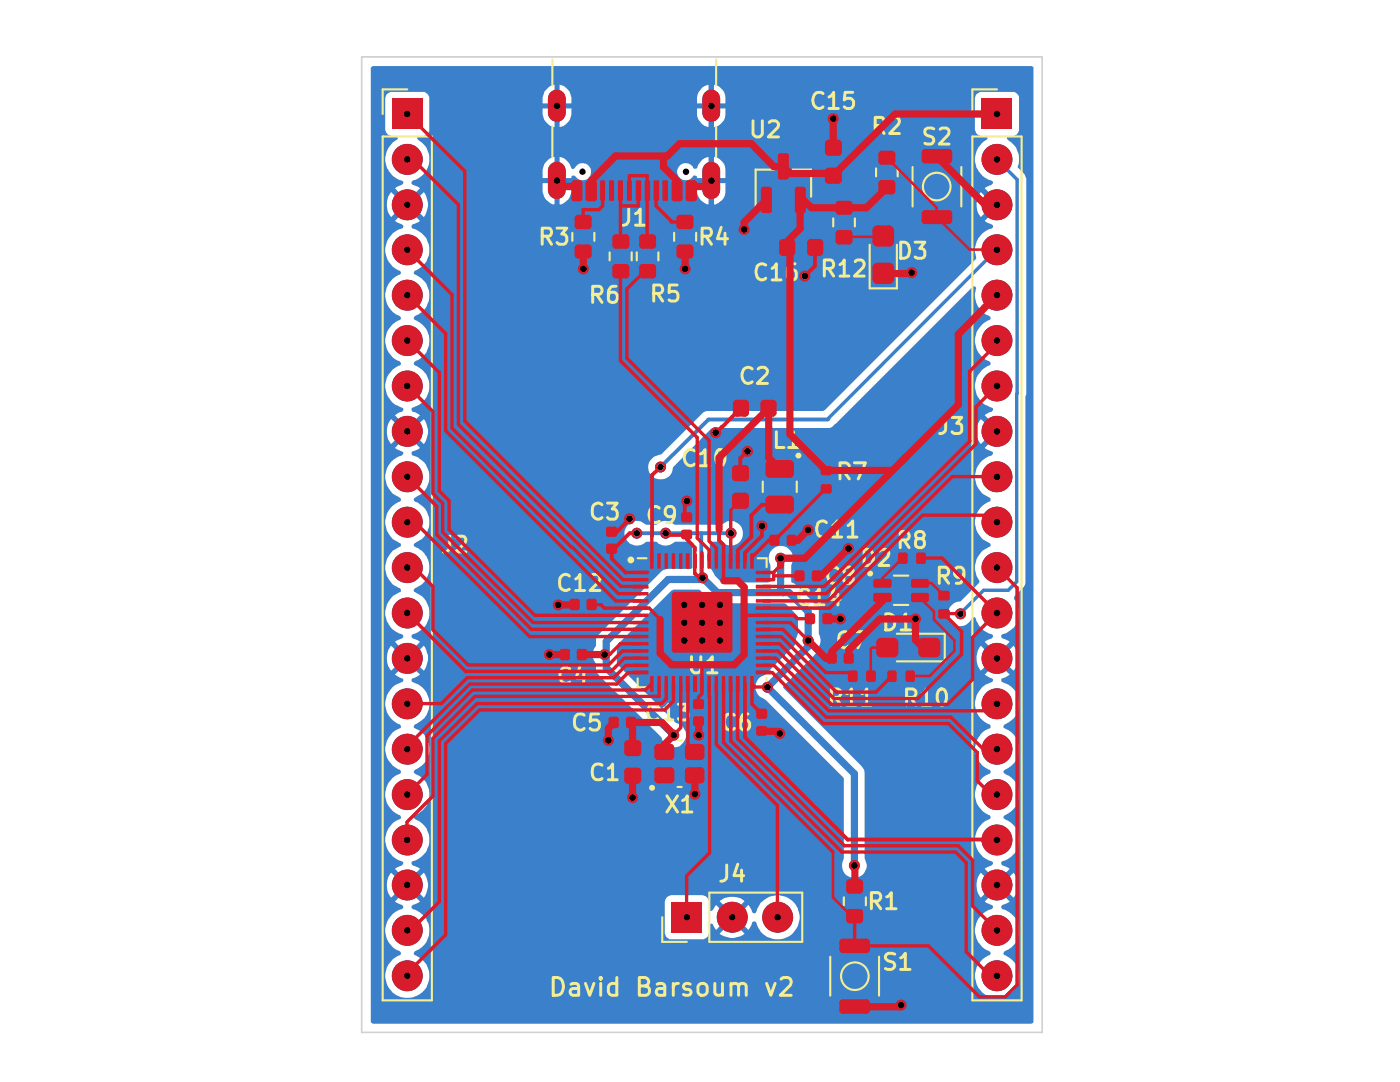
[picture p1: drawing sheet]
<svg xmlns="http://www.w3.org/2000/svg" width="279mm" height="216mm" viewBox="0 0 279 216" stroke-linecap="round" stroke-linejoin="round" font-family="sans-serif">
<path d="M74.3 13.3l131.5-.1 .4 .2v190.7l-.4 .2h-131.3l-.4-.3-.1-184.5h2.9v6.4a1.42 1.42 0 0 0 1.2 1.2h1.1l.2 .6-.2 .2a4.4 4.4 0 0 0-2.3 4.4 4.4 4.4 0 0 0 3.3 3.7l.3 .4-.1 .2-1.6 1 1.6 1.7-.6 .5v.2l-1.7-1.7a4.1 4.1 0 0 0 0 5l1.7-1.7v.3l.6 .5-1.6 1.7 .4 .2a1.66 1.66 0 0 1 1.3 .9l-.2 .4a4.4 4.4 0 0 0-3.4 4 4.4 4.4 0 0 0 2.9 4.4l.2 .3v.3l-.2 .2a4.4 4.4 0 0 0-2.9 4.1 4.4 4.4 0 0 0 2.9 4.1l.2 .4v.2l-.2 .3a4.4 4.4 0 0 0-2.9 4.1 4.4 4.4 0 0 0 2.9 4.1l.2 .3v.3l-.2 .3a4.4 4.4 0 0 0-2.9 4.3 4.4 4.4 0 0 0 3.3 4l.2 .1v.5l-1.6 1 1.6 1.7-.6 .4v.2l-1.7-1.6a4 4 0 0 0 0 5l1.7-1.7v.3l.6 .5-1.6 1.7 .4 .2a2.04 2.04 0 0 1 1.3 .8l-.3 .5a4.4 4.4 0 0 0-3.3 4.1 4.4 4.4 0 0 0 3 4.4l.1 .5-.4 .2a4.4 4.4 0 0 0-2.7 4.3 4.4 4.4 0 0 0 3 4l.1 .5-.2 .2a4.4 4.4 0 0 0-2.9 4.1 4.4 4.4 0 0 0 2.9 4.1 .48 .48 0 0 1 0 .9 4.4 4.4 0 0 0-2.9 4.3 4.4 4.4 0 0 0 3.3 4l.3 .5-.2 .4-1.5 .7 1.6 1.7-.6 .5v.2l-1.7-1.7-.3 .4a4.1 4.1 0 0 0 .3 4.6l1.7-1.6v.3l.6 .5-1.6 1.6 1.6 .8 .1 .3-.2 .4a4.4 4.4 0 0 0-3.4 4 4.4 4.4 0 0 0 2.9 4.4 .48 .48 0 0 1 0 .8 4.4 4.4 0 0 0-2.9 4.2 4.4 4.4 0 0 0 2.9 4.1 .48 .48 0 0 1 0 .8 4.4 4.4 0 0 0-2.9 4.1 4.4 4.4 0 0 0 2.9 4.1 .48 .48 0 0 1 0 .9 4.4 4.4 0 0 0-2.9 4.3 4.4 4.4 0 0 0 3.3 4l.3 .4-.1 .2-1.6 1 1.6 1.7-.6 .5v.2l-1.7-1.7a4.1 4.1 0 0 0 0 5l1.7-1.7v.3l.6 .5-1.6 1.7 .4 .2a1.66 1.66 0 0 1 1.3 .9l-.2 .4a4.4 4.4 0 0 0-3.4 4 4.4 4.4 0 0 0 2.9 4.4l.2 .3v.3l-.2 .2a4.4 4.4 0 0 0-2.1 6.6 4.4 4.4 0 0 0 6.8 .6 4.4 4.4 0 0 0-.9-6.8l-1-.5-.1-.3 .3-.4a4.4 4.4 0 0 0 2.9-4.4 4.4 4.4 0 0 0-3.3-4l-.3-.3v-.3l.3-.2 1.4-.7h48.9v6.3l.2 .7 .7 .5h6.9l.2-.1a1.09 1.09 0 0 0 .8-1.1v-1.5l.2-.3h.5l.7 1.2 1.6-1.7 .8 .7-1.7 1.7 .4 .3a4 4 0 0 0 4.6-.3l-1.6-1.7 .7-.7 1.7 1.7 .8-1.6 .5-.1 .3 .2a4.4 4.4 0 0 0 5.3 3.2 4.4 4.4 0 0 0 3.2-5.3 4.4 4.4 0 0 0-5.3-3.2 4.6 4.6 0 0 0-3.4 3.4l-.3 .1-.4-.3-.7-1.4-1.7 1.7-.1-.4-.6-.4 1.6-1.7a4 4 0 0 0-5 0l1.7 1.7-.3 .1-.5 .7-1.6-1.7-.7 1.1-.5 .1-.2-.5a2.46 2.46 0 0 0-.6-2.4l-.7-.3-6.5 .1a1.34 1.34 0 0 0-1 1.2h-48.9l-1.7-1.7 .8-.8 1.7 1.7a4.1 4.1 0 0 0 0-5l-1.7 1.7-.8-.7 1.7-1.7-1.4-.7a.48 .48 0 0 1 0-.9 4.4 4.4 0 0 0 3.3-4 4.4 4.4 0 0 0-2.8-4.3l-.4-.4a1.33 1.33 0 0 1 1.1-.8 4.4 4.4 0 0 0 2.1-4.2 4.4 4.4 0 0 0-2.8-3.7l-.4-.3a1.33 1.33 0 0 1 1.1-.9 4.4 4.4 0 0 0 2.1-4.3 4.4 4.4 0 0 0-3.1-3.6v-.5l.4-.3a4.5 4.5 0 0 0 2.7-4.5 4.5 4.5 0 0 0-3.5-4l-.1-.5 .2-.1 .6-.2 .9-.6-1.7-1.6 .8-.8 1.7 1.6a3.5 3.5 0 0 0 .7-3.4h32.9v.5l.3 .9a2.2 2.2 0 0 1 .5 1.7v.6l.7 .8 12.3 12.2 .2 .8a2.5 2.5 0 0 0 4.3 .3 2.5 2.5 0 0 0-1.6-4l-11.7-11.6-.1-.3v-3.6l10.9-10.9 .4-.1h5h.3l2.2 2.2 .9 .5 14 .1 2.5 2.6-.1 3.5a1.64 1.64 0 0 0-.3 1.6l-.2 .4-6.2 6.2a2.47 2.47 0 0 0-1.8 2.3 2.47 2.47 0 0 0 1.8 2.4l.2 .1 15.6 15.6 .1 16.1a2.51 2.51 0 0 0 2.1 3.9 2.51 2.51 0 0 0 2.1-3.9l-.1-17.7-.7-.9-15.5-15.5v-.2l6.3-6.4a2.49 2.49 0 0 0 .9-1.7 2.84 2.84 0 0 0-.1-2.5v-4.6l-.2-.5-.2-.5-3.8-3.8-.9-.7-.3-.1-.1-3.4a2.5 2.5 0 0 0-2.1-3.9 2.5 2.5 0 0 0-2 3.9v3l-.5 .4-9.4-.1a6 6 0 0 1-1.8-2.3l-.5-.5 .1-5 .4-.2 2.1 .1a2.47 2.47 0 0 0 3.5-.2 2.47 2.47 0 0 0-.2-3.5 2.47 2.47 0 0 0-3.5 .2l-9.5-.1a2.42 2.42 0 0 0-3.5 .1l-2.2-.1a2.46 2.46 0 0 0-3.4 0 2.46 2.46 0 0 0-.1 3.5 2.46 2.46 0 0 0 3.4 .2l.3-.2 2.1 .1a2.52 2.52 0 0 0 3.6-.1h3.1l.4 .3v4.9l-.3 .2h-4.8l-1 .4-12.7 12.8-.4 .4v1.6l-.8 1.7h-32.9l-.2-.6-.5-1-1.7 1.7-.8-.7 1.7-1.7-1.6-.9-.1-.4 .3-.3 .6-.1a4.4 4.4 0 0 0 2.7-4.3 4.4 4.4 0 0 0-3.1-4v-.5l.4-.3a4.4 4.4 0 0 0 2.7-4.2 4.4 4.4 0 0 0-3.1-4.1v-.5a4.8 4.8 0 0 0 3-3.3 4.4 4.4 0 0 0-3-5.2v-.5a4.8 4.8 0 0 0 3-3.3 4.1 4.1 0 0 0-.5-3.3h44.3v.5a2.51 2.51 0 0 0 2.6 2.3 2.51 2.51 0 0 0 2.4-2.5l7.8-7.8 23.7-.1 .9-.7 27.4-27.5 .5 .2 .1 .2a4.4 4.4 0 0 0 2.6 5.5l.3 .4v.2l-.3 .3a4.4 4.4 0 0 0-2.8 4.1 4.4 4.4 0 0 0 2.8 4.1l.3 .3v.3l-.3 .3a4.4 4.4 0 0 0-2.8 4.3 4.4 4.4 0 0 0 3.3 4l.2 .1v.5l-1.6 1 1.7 1.7h-.3l-.5 .6-1.7-1.6a4 4 0 0 0 0 5l1.7-1.7 .1 .3 .7 .5-1.7 1.7 .3 .2a2.04 2.04 0 0 1 1.4 .8l-.3 .5a4.4 4.4 0 0 0-3.3 4.1 4.4 4.4 0 0 0 3 4.4l.1 .5-.4 .2a4.4 4.4 0 0 0-2.7 4.3 4.4 4.4 0 0 0 3 4l.1 .5-.3 .2a4.5 4.5 0 0 0-1.9 6.9l-.1 .3-3.8 3.7a2.45 2.45 0 0 0-2 3.8 2.45 2.45 0 0 0 4.3-.4 .48 .48 0 0 1 .8 0 4.7 4.7 0 0 0 3.4 3.3 .51 .51 0 0 1-.2 .7l-1.4 .7 1.7 1.7-.7 .5-.1 .2-1.7-1.7a4.1 4.1 0 0 0 0 5l1.7-1.6 .1 .3 .7 .5-1.7 1.6 1.6 .8 .1 .3-.2 .4a4.4 4.4 0 0 0-3.4 4 4.4 4.4 0 0 0 2.8 4.4 .48 .48 0 0 1 0 .8 4.4 4.4 0 0 0-2.8 4.2 4.4 4.4 0 0 0 2.8 4.1 .48 .48 0 0 1 0 .8 4.4 4.4 0 0 0-2.8 4.1 4.4 4.4 0 0 0 2.8 4.1 .48 .48 0 0 1 0 .9 4.4 4.4 0 0 0-2.8 4.3 4.4 4.4 0 0 0 3.3 4l.3 .4-.1 .2-1.6 1 1.7 1.7-.7 .5-.1 .2-1.7-1.7a4.1 4.1 0 0 0 0 5l1.7-1.7 .1 .3 .7 .5-1.7 1.7 .3 .2a1.66 1.66 0 0 1 1.4 .9l-.2 .4a4.4 4.4 0 0 0-3.4 4 4.4 4.4 0 0 0 2.8 4.4l.3 .3v.3l-.3 .2a4.4 4.4 0 0 0-2.1 6.6 4.4 4.4 0 0 0 6.9 .6 4.4 4.4 0 0 0-.9-6.8l-1-.5-.1-.3 .3-.4a4.4 4.4 0 0 0 2.9-4.4 4.4 4.4 0 0 0-3.3-4l-.3-.3v-.3l.3-.2 1.4-.7-1.7-1.7 .8-.8 1.7 1.7a4.1 4.1 0 0 0 0-5l-1.7 1.7-.8-.7 1.7-1.7-1.4-.7a.48 .48 0 0 1 0-.9 4.4 4.4 0 0 0 3.3-4 4.4 4.4 0 0 0-2.8-4.3l-.4-.4a1.33 1.33 0 0 1 1.1-.8 4.4 4.4 0 0 0 2.1-4.2 4.4 4.4 0 0 0-2.8-3.7l-.4-.3a1.33 1.33 0 0 1 1.1-.9 4.4 4.4 0 0 0 2.1-4.3 4.4 4.4 0 0 0-3.1-3.6v-.5l.4-.3a4.5 4.5 0 0 0 2.7-4.5 4.5 4.5 0 0 0-3.5-4l-.1-.5 .2-.1 .6-.2 .9-.6-1.7-1.6 .8-.8 1.7 1.6a4.1 4.1 0 0 0 0-5l-1.7 1.7-.8-.7 1.7-1.7-1.6-.9-.1-.4 .3-.3a4.4 4.4 0 0 0 2.3-7.1v-.4l1.9-1.8 .3-.9 .2-80.7-.3-.8-1.4-1.4a4.8 4.8 0 0 0-2.1-5.7l-.1-.1 .3-.5h1l.7-.2 .5-.8v-6.8l-.3-.4-.7-.6h-6.8l-.8 .6-.2 .6v6.4a1.42 1.42 0 0 0 1.2 1.2h1l.3 .6-.3 .2a4.4 4.4 0 0 0-2.2 4.4 4.4 4.4 0 0 0 3.3 3.7l.3 .4-.1 .2-1.6 1 1.7 1.7-.7 .5-.1 .2-1.7-1.7a4.1 4.1 0 0 0 0 5l1.7-1.7 .1 .3 .7 .5-1.7 1.7 .3 .2a1.66 1.66 0 0 1 1.4 .9l-.2 .4a4.5 4.5 0 0 0-3.2 5.9l-30.2 30.3-.3 .2-23.6 .1-.4 .3-8.3 8.2-.3 .1a2.65 2.65 0 0 0-2.3 2.2h-44.3l-.4-.6-.5-.5a2.81 2.81 0 0 0-1.8-.9 .48 .48 0 0 1 0-.8l1.4-.7-1.7-1.7 .8-.8 1.7 1.7a4.1 4.1 0 0 0 0-5l-1.7 1.6-.5-.6h-.3l1.7-1.7-.9-.6-.5-.1a.48 .48 0 0 1 0-.9 4.5 4.5 0 0 0 3.3-4.1 4.5 4.5 0 0 0-3.1-4.4 .59 .59 0 0 1 .4-.8 4.4 4.4 0 0 0 2.7-4.2 4.4 4.4 0 0 0-3.1-4.1 .59 .59 0 0 1 .4-.7 4.4 4.4 0 0 0 2.7-4.3 4.4 4.4 0 0 0-3.1-4v-.5l.2-.2h.2a4.5 4.5 0 0 0 2.7-4.5 4.5 4.5 0 0 0-3.5-4l-.1-.5 .3-.2 1.4-.7-1.7-1.7 .8-.8 1.7 1.7 .2-.3a4.1 4.1 0 0 0-.2-4.7l-1.7 1.7-.8-.7 1.7-1.7-1.4-.7-.3-.3 .2-.6a4.3 4.3 0 0 0 2.9-2.2h23.1v1.7h1.8v1h-1.8v1.8a2.82 2.82 0 0 0 2.4 2.5v-1.9l.3 .2 .7-.2v1.9h.3a3.4 3.4 0 0 0 2-4.3h-1.7v-1h1.7v-.3l.6-.2a1.83 1.83 0 0 0 1.8 .9 1.83 1.83 0 0 0 1.5-1.4v-.5h17.2a1.75 1.75 0 0 0 1.2 1.9 1.75 1.75 0 0 0 2.1-.9 .5 .5 0 0 1 .7 .5h1.8v1h-1.8v1.8a2.86 2.86 0 0 0 2.3 2.5v-1.9l.4 .2 .7-.2v1.9h.3a2.78 2.78 0 0 0 2-2.5v-1.8h-1.8v-1h1.8a3.5 3.5 0 0 0-1-3.6l-.5-.3-.8-.3v1.9l-.4-.2-.7 .2v-1.9a3.1 3.1 0 0 0-2.3 2.3 .52 .52 0 0 1-.8-.4 1.76 1.76 0 0 0-1.9-.6 1.76 1.76 0 0 0-1.3 1.4h-17.2v-.4a1.8 1.8 0 0 0-1.7-1.1 1.8 1.8 0 0 0-1.6 1.2l-.3 .1-.3-.2a3 3 0 0 0-2.3-2.3v1.9l-.4-.2-.6 .2v-1.9l-.4 .1a3 3 0 0 0-2 2.4h-23.1l.1-.3a4.7 4.7 0 0 0-2-5.8l-.1-.1 .3-.5h1a1.61 1.61 0 0 0 1.2-1v-6.7h22.6v1.2h1.8v1h-1.8a3.1 3.1 0 0 0 2.4 3.8v-1.9l.3 .2 .7-.2v1.9l.3-.1a3.1 3.1 0 0 0 2-3.7h-1.7v-1h1.7v-1.2h25.1v1.2h1.8v1h-1.8v1.2a2.88 2.88 0 0 0 2.3 2.6v-1.9l.4 .2 .7-.2v1.9l.3-.1a3 3 0 0 0 2-3.7h-1.8v-1h1.8v-1.2a2.79 2.79 0 0 0-2.3-2.5v1.9h-1.1v-1.9l-.8 .3a2.94 2.94 0 0 0-1.5 2.2h-25.1l-.1-.5a2.82 2.82 0 0 0-2.2-2v1.9h-1v-1.9l-.4 .1a3 3 0 0 0-2 2.4h-22.6l-.3-.5-.6-.6h-6.9a1.34 1.34 0 0 0-1 1.2h-2.9v-5.9z" fill="#3b80ca"/>
<path d="M141.4 83.7l-9.6 9.5M165.4 83.5l-.2 .2M127.1 106.4h18.8M140 106.4v8.6l.2 .3" fill="none" stroke="#3b80ca" stroke-width=".76"/>
<path d="M155.8 111.4v6.3l.5 .6M134.5 146.7l-13.5-13.5v-5.2l12.3-12.4h6.6l.3-.3 3 3h14.3l3.8 3.8v6.9l-8.1 8.1 17.3 17.3v18.3" fill="none" stroke="#3b80ca" stroke-width="1.4"/>
<path d="M202.9 78.6v37.5l-1.7 1.7h-4.9l-4.7 4.6" fill="none" stroke="#3b80ca" stroke-width=".68"/>
<circle cx="140.2" cy="115.3" r=".72" fill="#3b80ca"/>
<path d="M198.9 31.8l4.1 4-.1 42.8M198.9 49.8l-33.6 33.7" fill="none" stroke="#3b80ca" stroke-width=".68"/>
<path d="M141.4 83.7h23.8" fill="none" stroke="#3b80ca" stroke-width=".76"/>
<g fill="none" stroke="#3b80ca" stroke-width=".42">
<circle cx="166.3" cy="23.7" r=".89"/>
<circle cx="116.4" cy="53.7" r=".89"/>
<circle cx="136.7" cy="53.7" r=".89"/>
<circle cx="148.5" cy="45.8" r=".89"/>
<circle cx="160.6" cy="55.1" r=".89"/>
<circle cx="181.9" cy="54.4" r=".89"/>
<circle cx="131.8" cy="93.2" r=".89"/>
<circle cx="137.1" cy="100" r=".89"/>
<circle cx="142.8" cy="86.3" r=".89"/>
<circle cx="149.2" cy="90.1" r=".89"/>
<circle cx="125.6" cy="103.5" r=".89"/>
<circle cx="127.1" cy="106.4" r=".89"/>
<circle cx="132.8" cy="106.4" r=".89"/>
<circle cx="140.2" cy="115.3" r=".89"/>
<circle cx="145.9" cy="106.4" r=".89"/>
<circle cx="152.1" cy="105" r=".89"/>
<circle cx="155.8" cy="111.4" r=".89"/>
<circle cx="161.3" cy="105.7" r=".89"/>
<circle cx="169.3" cy="109.4" r=".89"/>
<circle cx="109.6" cy="130.6" r=".89"/>
<circle cx="111.4" cy="120.7" r=".89"/>
<circle cx="120.6" cy="130.6" r=".89"/>
<circle cx="136.6" cy="124.3" r=".89"/>
<circle cx="136.6" cy="120.7" r=".89"/>
<circle cx="136.6" cy="127.8" r=".89"/>
<circle cx="140.1" cy="120.7" r=".89"/>
<circle cx="140.1" cy="127.8" r=".89"/>
<circle cx="140.1" cy="124.3" r=".89"/>
<circle cx="143.7" cy="120.7" r=".89"/>
<circle cx="143.7" cy="124.3" r=".89"/>
<circle cx="143.7" cy="127.8" r=".89"/>
<circle cx="153.2" cy="137.1" r=".89"/>
<circle cx="161.3" cy="127.8" r=".89"/>
<circle cx="167.7" cy="123.5" r=".89"/>
<circle cx="182.7" cy="123.5" r=".89"/>
<circle cx="191.7" cy="122.5" r=".89"/>
<circle cx="121.4" cy="147.7" r=".89"/>
<circle cx="126.2" cy="159.1" r=".89"/>
<circle cx="134.5" cy="146.7" r=".89"/>
<circle cx="138.7" cy="158.5" r=".89"/>
<circle cx="139.4" cy="146.7" r=".89"/>
<circle cx="155.6" cy="146.4" r=".89"/>
<circle cx="170.5" cy="172.7" r=".89"/>
<circle cx="179.8" cy="200.5" r=".89"/>
</g>
<g fill="#3b80ca">
<path d="M134 180h6.1v6.1h-6.1z"/>
<circle cx="146.1" cy="183" r="3.1"/>
<circle cx="155.2" cy="183" r="3.1"/>
<circle cx="199" cy="158.6" r="3.1"/>
<circle cx="199" cy="167.6" r="3.1"/>
<circle cx="199" cy="176.6" r="3.1"/>
<circle cx="199" cy="185.6" r="3.1"/>
<circle cx="199" cy="194.7" r="3.1"/>
<circle cx="81.3" cy="131.4" r="3.1"/>
<circle cx="81.3" cy="140.4" r="3.1"/>
<circle cx="81.3" cy="113.3" r="3.1"/>
<circle cx="81.3" cy="122.3" r="3.1"/>
<circle cx="81.3" cy="149.5" r="3.1"/>
<circle cx="81.3" cy="176.6" r="3.1"/>
<circle cx="81.3" cy="185.6" r="3.1"/>
<circle cx="81.3" cy="158.6" r="3.1"/>
<circle cx="81.3" cy="167.6" r="3.1"/>
<circle cx="81.3" cy="194.7" r="3.1"/>
<circle cx="199" cy="131.4" r="3.1"/>
<circle cx="199" cy="140.4" r="3.1"/>
<circle cx="199" cy="113.3" r="3.1"/>
<circle cx="199" cy="122.3" r="3.1"/>
<circle cx="199" cy="149.5" r="3.1"/>
</g>
<path d="M111.1 19.7v2.8M141.9 19.7v2.8M111.1 34.1v3.8M141.9 34.1v3.8" fill="none" stroke="#3b80ca" stroke-width="3.6"/>
<g fill="#3b80ca">
<path d="M78.2 19.7h6.1v6h-6.1z"/>
<path d="M195.9 19.7h6.1v6h-6.1z"/>
<circle cx="81.3" cy="40.9" r="3.1"/>
<circle cx="81.3" cy="49.8" r="3.1"/>
<circle cx="81.3" cy="31.8" r="3.1"/>
<circle cx="81.3" cy="58.9" r="3.1"/>
<circle cx="81.3" cy="86.1" r="3.1"/>
<circle cx="81.3" cy="95.1" r="3.1"/>
<circle cx="81.3" cy="68" r="3.1"/>
<circle cx="81.3" cy="77" r="3.1"/>
<circle cx="81.3" cy="104.2" r="3.1"/>
<circle cx="199" cy="40.9" r="3.1"/>
<circle cx="199" cy="49.8" r="3.1"/>
<circle cx="199" cy="31.8" r="3.1"/>
<circle cx="199" cy="58.9" r="3.1"/>
<circle cx="199" cy="86.1" r="3.1"/>
<circle cx="199" cy="95.1" r="3.1"/>
<circle cx="199" cy="68" r="3.1"/>
<circle cx="199" cy="77" r="3.1"/>
<circle cx="199" cy="104.2" r="3.1"/>
</g>
<path d="M72.2 11.4h135.8v194.6h-135.8z" fill="none" stroke="#d0d2cd" stroke-width=".34"/>
<g fill="none" stroke="#f3ed95" stroke-width=".42">
<path d="M81.3 17.8h-4.9v4.9M110.2 11.9v5.2M142.9 11.9v5.2M76.4 27.2h9.8M110.2 25.3v6.1M142.9 25.3v6.1M154.5 33.8h-3.7v8.8M158.2 33.8h3.7v5.5M174.8 33.6v1.6M179.2 33.6v1.6M182.1 33.3v7.9M191.9 33.3v7.9"/>
<path d="M114.2 46.5v1.6M118.6 46.5v1.6M121.7 50.3v1.7M126.1 50.3v1.7M127.1 50.3v1.7M131.4 50.3v1.7M134.5 46.5v1.6M138.9 46.5v1.6M173.6 48.8v8.7h5.4v-8.7M152.2 96.1v2.1M159 96.1v2.1M178.4 120.7h2.9"/>
<path d="M179 126.5h9.6v5.5h-9.6"/>
<circle cx="186.9" cy="37.2" r="2.75"/>
</g>
<g fill="none" stroke="#f3ed95" stroke-width=".59">
<path d="M164.3 18.7a1.26 1.26 0 0 0-1.4-.1 1.26 1.26 0 0 0-.7 1.2 1.41 1.41 0 0 0 .4 1.4 1.41 1.41 0 0 0 1.5 .3l.2-.2M165.4 19.4l.7-.5 .3-.5v3.2M170.2 18.4h-1.5l-.2 1.6 .5-.4h.8l.2 .2 .3 .4v.8l-.1 .3-.4 .3h-.8l-.5-.3M150.3 24.1v2.6a1.01 1.01 0 0 0 .9 .7 1.01 1.01 0 0 0 .9-.7v-2.6M153.5 24.4l.5-.3h.8a.91 .91 0 0 1 .4 1.4l-1.9 1.8h2.1M165.4 21.6h1.9M174.7 25l1.5-.1 .2-.5v-.4l-.2-.5-1.5-.1v3.2M175.4 25l1 1.6M177.7 23.7a1.32 1.32 0 0 1 1.5-.2l.3 .5-.2 .8-1.8 1.8h2M186.4 25.7l-.5-.2h-.7l-.5 .3a.87 .87 0 0 0 .5 1.3 1.12 1.12 0 0 1 1.2 .7 .95 .95 0 0 1-.6 1h-.8l-.4-.2M187.6 25.8l.4-.3h.8a.83 .83 0 0 1 .4 1.4l-1.7 1.9h1.9M108.2 47.1l1.6-.1 .3-.5v-.4l-.3-.5-1.6-.1v3.2"/>
<path d="M109.1 47.1l1 1.6M111.2 45.5h1.9l-1 1.2a.81 .81 0 0 1 1 .6v.8l-.2 .5-.4 .1h-.9l-.4-.3M118.3 58.7h1.2a.83 .83 0 0 0 .7-.8 .83 .83 0 0 0-.7-.8h-1.2v3.2M119 58.7l1.1 1.6M122.9 57.1h-.6a1.3 1.3 0 0 0-.9 1.4l.1 1.5a1.04 1.04 0 0 0 1.4 .2l.3-.5v-.8l-.3-.4a1.04 1.04 0 0 0-1.4 .1l-.1 .3M125.5 41.7v2.3a1.01 1.01 0 0 1-1.2 .9M126.8 42.6l.4-.1 .6-.8v3.2M126.8 44.9h1.9M130.5 58.6h1.2a.81 .81 0 0 0 .5-1.1l-.2-.5-.3-.1h-1.2v3.2M131.2 58.6l1 1.5M135.1 56.9h-1.5l-.1 1.5 .4-.3h.8l.3 .2 .3 .4v.8l-.2 .3-.4 .3h-.8l-.4-.3M140.1 47.1h1.3a.83 .83 0 0 0 .6-.8 .83 .83 0 0 0-.6-.8h-1.3v3.2"/>
<path d="M140.9 47.1l1.1 1.6M143.9 45.4l-.7 2.2h2M144.7 46.5v2.2M152.8 52.9a1.2 1.2 0 0 0-1.3-.1 1.2 1.2 0 0 0-.6 1.2 1.34 1.34 0 0 0 .3 1.4 1.34 1.34 0 0 0 1.5 .3l.1-.2M154.1 53.6l.8-1v3.3M154.1 55.9h1.8M158.7 52.6a1.23 1.23 0 0 0-1.6 1.4l.1 1.5a1.04 1.04 0 0 0 1.6 0 1.32 1.32 0 0 0-.1-1.5 1.04 1.04 0 0 0-1.5 .2l-.1 .2M179.7 48.3h.8a1.88 1.88 0 0 1 .8 2.8l-.8 .4h-.8zM182.6 48.3h2l-1 1.3a.81 .81 0 0 1 1 .6v.7l-.3 .5-.3 .1h-1l-.4-.2M150.1 73.6a1.2 1.2 0 0 0-1.4-.2 1.2 1.2 0 0 0-.6 1.2 1.52 1.52 0 0 0 1.3 1.9l.7-.3M151.3 73.6l.5-.3h.8a.91 .91 0 0 1 .4 1.3l-1.9 1.9h2.1M154.9 86.2v3.1h1.6"/>
<path d="M157.4 87l.3-.1 .6-.7v3.1M157.4 89.3h1.9M169.3 126.4a1.15 1.15 0 0 0-1.3-.2 1.15 1.15 0 0 0-.6 1.2 1.47 1.47 0 0 0 1 1.9h.3l.6-.4M170.4 126h2.2l-1.4 3.3M176.8 122.5a1.43 1.43 0 0 1 1.5 .4 1.43 1.43 0 0 1 .3 1.4 1.37 1.37 0 0 1-1.8 1.4zM179.8 123.4l.4-.2 .6-.7v3.2M179.8 125.7h1.9"/>
</g>
<circle cx="159.3" cy="90.9" r=".38" fill="#f3ed95"/>
<g fill="none" stroke="#f3ed95" stroke-width=".42">
<path d="M199 17.8h-4.9v4.9M194.1 27.2h9.8M166.3 43.6v1.6M170.6 43.6v1.6M153 111.4v1.8M178.4 114.9h2.9"/>
<circle cx="159.3" cy="90.9" r=".38"/>
</g>
<g fill="none" stroke="#f3ed95" stroke-width=".59">
<path d="M164.5 53.6h1.3a.81 .81 0 0 0 .6-1.1l-.3-.5-.3-.1h-1.3v3.2M165.4 53.6l1 1.5M167.6 52.8l.6-.4 .3-.5v3.2M167.6 55.1h1.8M170.7 52.2l.4-.3h.8l.3 .1 .3 .8-.2 .5-1.8 1.8h2M167.6 94h1.2a.87 .87 0 0 0 .5-1.3l-.5-.4h-1.2v3.3M168.4 94l1.1 1.6M170.5 92.3h2.2l-1.4 3.3M188.7 83.3v2.3a1.01 1.01 0 0 1-1.2 .9M190 83.3h1.9l-1 1.2a.79 .79 0 0 1 1 .6v.8l-.2 .4-.4 .2h-.9l-.4-.3M161.4 117.8a1.04 1.04 0 0 0-1.8 .5 1.75 1.75 0 0 0 .8 2.4h.4l.6-.3M162.6 118.4l.9-.9v3.2"/>
<path d="M164.9 104.3a1.04 1.04 0 0 0-1.7 .4 2.01 2.01 0 0 0 .4 2.3 1.01 1.01 0 0 0 1.3-.2M166.2 104.9l.9-1v3.3M166.2 107.2h1.8M166.5 117.3l-.8 2.3h1.9M167.2 113.5a1.09 1.09 0 0 0-1.8 .5 1.92 1.92 0 0 0 .5 2.3 1.38 1.38 0 0 0 1.3-.2M167.2 118.6v2.1M169 114.6l-.6-.6a.95 .95 0 0 1 .6-.8h.7a.73 .73 0 0 1 .6 .7 .73 .73 0 0 1-.6 .7h-.7l-.4 .3a1.04 1.04 0 0 0 .1 1.4 1.16 1.16 0 0 0 1.4-.2l.2-.3v-.6l-.2-.3-.4-.3M169.2 104.9l1-1v3.3M169.2 107.2h1.8M172.5 109.6h.7a1.76 1.76 0 0 1 .8 2.8l-.8 .4h-.7zM175.5 110l.5-.4h.8a.96 .96 0 0 1 .4 1.5l-1.8 1.7h2M179.7 107.8h1.1a.81 .81 0 0 0 .6-1.1l-.2-.5-.4-.1h-1.1v3.2"/>
<path d="M180.4 107.8l1 1.5M183.3 107.5a.73 .73 0 0 1-.6-.7 .73 .73 0 0 1 .6-.7h.6l.3 .1 .3 .6-.3 .5-.3 .2-.9 .1a1.38 1.38 0 0 0-.2 1.4 1.1 1.1 0 0 0 1.5 0l.2-.3v-.6l-.3-.5-.3-.1M187.5 114.9h1.2a.88 .88 0 0 0 .7-.9 .88 .88 0 0 0-.7-.8h-1.2v3.2M188.2 114.9l1.1 1.5M192.4 114.6l-.6 .6h-.7l-.6-.6v-.8l.6-.6h.7l.4 .3a2.72 2.72 0 0 1-.4 2.8l-1 .1M162.6 120.7h1.8"/>
</g>
<circle cx="173.6" cy="114.4" r=".38" fill="#f3ed95"/>
<g fill="none" stroke="#f3ed95" stroke-width=".42">
<path d="M203.9 27.2v172.4M127.3 111.4h1.7M151.2 111.4h1.8M127.3 135.4v1.7h1.7M153 135.4v1.7h-1.8M76.4 199.6h9.8"/>
<circle cx="173.6" cy="114.4" r=".38"/>
</g>
<g fill="none" stroke="#f3ed95" stroke-width=".59">
<path d="M138.6 90a1.26 1.26 0 0 0-1.4-.1 1.26 1.26 0 0 0-.6 1.2 1.41 1.41 0 0 0 .4 1.4 1.41 1.41 0 0 0 1.4 .3l.2-.2M139.8 90.6l.3-.1 .6-.8v3.2M139.8 92.9h1.8M143.2 90a.9 .9 0 0 1 1.1-.2 2.66 2.66 0 0 1 0 3 .77 .77 0 0 1-1.3-.5 2.52 2.52 0 0 1 .2-2.3zM89.7 107v2.3a1 1 0 0 1-1.2 .8M91.1 107.2a1.32 1.32 0 0 1 1.5-.1l.4 .5-.2 .7-1.9 1.8h2.1M113.6 114.9a1.11 1.11 0 0 0-1.8 .5 3 3 0 0 0 .1 2 1.22 1.22 0 0 0 1.7 .2M114.9 115.5l.6-.4 .2-.5v3.2M114.9 117.8h1.8M117.9 114.9l.5-.3h.7l.4 .2 .2 .7-.2 .5-1.7 1.8h1.9M120.1 100.7a1.15 1.15 0 0 0-1.3-.2 1.15 1.15 0 0 0-.6 1.2 1.34 1.34 0 0 0 .3 1.5 1.34 1.34 0 0 0 1.5 .2l.1-.1M121.2 100.4h2l-1 1.2 .7 .1 .3 .5v.8l-.3 .4-.3 .2h-.9l-.5-.3"/>
<path d="M131.6 101.4a1.11 1.11 0 0 0-1.9 .4 1.61 1.61 0 0 0 1.3 2.5l.6-.3M134.6 102.5l-.6 .6h-.7l-.5-.6v-.8l.5-.6h.7l.5 .3a2.11 2.11 0 0 1-.8 2.9h-.6M113.7 133.5a1.04 1.04 0 0 0-1.8 .4 2.01 2.01 0 0 0 .5 2.3 1.16 1.16 0 0 0 1.3-.1M115.7 133l-.7 2.3h1.9M116.5 134.3v2.1M138 131v2.7l.6 .6h.7l.6-.6v-2.7M141.2 132l.4-.2 .6-.8v3.3M141.2 134.3h1.9M116.6 142.7a1.2 1.2 0 0 0-1.4-.1 1.2 1.2 0 0 0-.6 1.2 1.34 1.34 0 0 0 .4 1.5 1.34 1.34 0 0 0 1.4 .2l.2-.2M119.5 142.5h-1.6l-.1 1.5 .5-.3h.7l.3 .1 .3 .4v.8l-.1 .3-.5 .4h-.7l-.5-.4"/>
</g>
<circle cx="125.9" cy="111.7" r=".47" fill="#f3ed95"/>
<g fill="none" stroke="#f3ed95" stroke-width=".42">
<path d="M76.4 27.2v172.4M86.2 27.2v172.4M194.1 27.2v172.4h9.8M141.6 178.1h18.5v9.8h-18.5zM168.4 179v1.7M172.8 179v1.7M132.2 183v4.9h4.9M165.7 190.9v7.8M175.4 190.9v7.8"/>
<circle cx="125.9" cy="111.7" r=".47"/>
<circle cx="170.6" cy="194.8" r="2.75"/>
</g>
<g fill="none" stroke="#f3ed95" stroke-width=".59">
<path d="M165.9 139.2h1.3a.89 .89 0 0 0 .6-.9 .89 .89 0 0 0-.6-.8h-1.3v3.2M166.7 139.2l1.1 1.5M169 138.4l.3-.2 .6-.7v3.2M172 138.4l.4-.2 .6-.7v3.2M180.9 139.2h1.3a.89 .89 0 0 0 .6-.9 .89 .89 0 0 0-.6-.8h-1.3v3.2M181.7 139.2l1.1 1.5M184 138.4l.3-.2 .6-.7v3.2M187.4 137.7a.78 .78 0 0 1 .7-.2 .78 .78 0 0 1 .6 .6 2.62 2.62 0 0 1-.2 2.4 .77 .77 0 0 1-1.3-.5 2.52 2.52 0 0 1 .2-2.3zM120.1 152.7a1.2 1.2 0 0 0-1.3-.1 1.2 1.2 0 0 0-.6 1.2 1.34 1.34 0 0 0 .3 1.4 1.34 1.34 0 0 0 1.5 .3l.1-.2M121.4 153.3l.6-.4 .3-.4v3.1M121.4 155.6h1.8M133.1 158.8l2.1 3.2"/>
<path d="M135.2 158.8l-2.1 3.2M136.2 159.7l.7-.4 .3-.5v3.2M169 140.7h1.9M172 140.7h1.9M184 140.7h1.8M136.2 162h1.9M145 172.6v2.3a1.01 1.01 0 0 1-1.2 .9M147.2 172.4l-.7 2.3h1.9M148 173.6v2.2M173.9 179.8h1.3a.89 .89 0 0 0 .6-.8 .89 .89 0 0 0-.6-.9h-1.3v3.2M174.7 179.8l1.1 1.5M177 179l.3-.1 .6-.8v3.2"/>
<path d="M110.4 195h.9a1.94 1.94 0 0 1 .8 3.1l-.3 .3-.5 .2h-.9zM114 196.4l.3-.2h.7l.3 .2 .2 .3v1.9M115.5 197.1l-.4 .1h-.8a.7 .7 0 0 0-.5 .7 .7 .7 0 0 0 .5 .7h.8l.4-.2M116.8 196.2l.9 2.4 .8-2.4M119.9 195l-.2 .2 .2 .2 .2-.2-.2-.2v.4M119.9 196.2v2.4M123.1 196.4l-.3-.2h-.7l-.3 .2-.4 .5v1l.4 .5 .3 .2h.7l.3-.2M123.1 195v3.6M127.6 196.7h1.2a.86 .86 0 0 0 .7-.8 .86 .86 0 0 0-.7-.9h-1.2v3.6h1.3a.95 .95 0 0 0 .8-1 .95 .95 0 0 0-.9-.9M131.1 196.4l.4-.2h.7l.3 .2 .2 .3v1.9M132.7 197.1l-.4 .1h-.8a.7 .7 0 0 0-.5 .7 .7 .7 0 0 0 .5 .7h.8l.4-.2M134.4 196.2v2.4"/>
<path d="M135.4 196.2a.91 .91 0 0 0-1 .7M137.8 196.4l-.9-.2-.3 .2-.2 .3 .2 .5 1.2 .4 .1 .3-.1 .5-.4 .2h-.7l-.3-.2M139.4 196.6a.97 .97 0 0 1 1-.4 .97 .97 0 0 1 .7 .7v1a.97 .97 0 0 1-.9 .7 .97 .97 0 0 1-.9-.7v-1zM142.7 196.2v1.9l.1 .3a.97 .97 0 0 0 1.4-.1M144.2 196.2v2.4M145.9 196.6a.88 .88 0 0 1 1.5 .1v1.9M145.9 196.2v2.4M147.4 196.7l.2-.3 .3-.2 .9 .2 .1 .3v1.9M153 196.2l.8 2.4 .9-2.4M155.9 195.4l.5-.4h.8a.97 .97 0 0 1 .5 1.6l-2 2h2.2M177 181.3h1.8M178.6 190.4a1.36 1.36 0 0 0-1.7 .1 .78 .78 0 0 0 .4 1.2l.6 .2a.77 .77 0 0 1 .7 .8 .77 .77 0 0 1-.7 .7h-.8l-.4-.1"/>
<path d="M179.7 191.1l.4-.1 .6-.8v3.2M179.7 193.4h1.9"/>
</g>
<circle cx="130.1" cy="157.2" r=".38" fill="#f3ed95"/>
<g fill="none" stroke="#f3ed95" stroke-width=".42">
<path d="M135.2 157h.9M135.2 147.7h.9"/>
<circle cx="130.1" cy="157.2" r=".38"/>
</g>
<path d="M131.2 140.8a1.2 1.2 0 0 0-1.3-.1 1.2 1.2 0 0 0-.6 1.2 2.34 2.34 0 0 0 .6 1.7 1.38 1.38 0 0 0 1.3-.2M132.5 141.4l.3-.1 .6-.8v3.2M132.5 143.7h1.8M135.4 140.5h1.9l-1 1.2a.81 .81 0 0 1 1 .6l-.1 1.1a1.67 1.67 0 0 1-1.6 .2l-.2-.2M146.6 142.7a1.24 1.24 0 0 0-1.7 .2 2.09 2.09 0 0 0 .2 2.6 1.15 1.15 0 0 0 1.5-.2M149.3 142.5h-.6a1.22 1.22 0 0 0-1 1.3v1.2l.6 .7h.6l.5-.4 .2-.3v-.8a1.01 1.01 0 0 0-.9-.6 1.01 1.01 0 0 0-1 .6" fill="none" stroke="#f3ed95" stroke-width=".59"/>
<path d="M203 117.3v79.2l-2.4 2.4h-5.1l-10.2-10.2h-14.7v-6M191.9 130.6l-8.7 8.8M198.9 122.3l-4.8 4.9M197.7 158.5h1.2M168.5 168.8h22.7l2.9 2.8v9.2l4.8 4.8M190.7 170l2.1 2.1v17.8l4.8 4.8h1.3" fill="none" stroke="#d91c2b" stroke-width=".68"/>
<path d="M169.2 167.5l29.8 .1" fill="none" stroke="#d91c2b" stroke-width=".76"/>
<path d="M170.5 172.7l.1 4.2M179.8 200.5l-.3 .4h-8.9" fill="none" stroke="#d91c2b" stroke-width="1.4"/>
<path d="M166.2 179.1l3.7 3.6" fill="none" stroke="#d91c2b" stroke-width=".51"/>
<circle cx="167.7" cy="115.7" r=".34" fill="#d91c2b"/>
<g fill="none" stroke="#d91c2b" stroke-width=".68">
<path d="M152.4 114.2h2v1.5h-2M152.4 118.5h12.5M154.4 114.9h5.2M166.4 115.2l-1.9 1.8h-12.1M169 116.2l-3.8 3.7h-12.8M183.8 111.4h4.2M145.8 136.4v11.4l22.2 22.2M147.2 136.4v11l21.3 21.4M148.5 122.8h10l.6 .7h2.6M152.4 125.6h3.9l8.5 8.6h4.7l.6 .7M152.4 128.5h3.2l10.8 10.9h16.8M152.4 127h3.5l11 11.1h7.9l3.2-3.2"/>
<path d="M152.4 132.8h2.1M152.4 131.3h2.4M152.4 124.2h5.3l3.5 3.6M152.4 121.3h13.2M191.6 122.4h-3.3l3.6 3.6M194.1 127.2v8.4l-5 5h-23.2l-10.7-10.7h-2.8M143 148.5l12.2 12.2M144.4 148.2l21.8 21.8M164.3 144.4h25l5.7 5.7M164.9 143.1h24.9l7.7 7.6h.2l1.2-1.2M198.9 140.4l-1.4 1.4h-32.1"/>
</g>
<path d="M176.1 115.4v.9M183.5 119.2l2.9 2.8v1.6l4.1 4.2M185.9 116.3l2.4 2.5M177.1 129.2h-3l-.3 .3M181.7 134.9h3.8" fill="none" stroke="#d91c2b" stroke-width=".51"/>
<path d="M147.2 115.9l1.3 1.3v13.4l-1.9 2M163.1 114.9h.7M176.1 119.3l.2 .1M176.1 119.3l-.1 .1M176.1 119.3v.6l-10.1 10.1v1.4h-1.2l-3.5-3.6M165.9 123.5h1.8M184.2 129.3l-1.5-1.6v-4.2h-7.1l-6.2 6.2v1.7" fill="none" stroke="#d91c2b" stroke-width="1.4"/>
<path d="M148.7 147.1l20.5 20.4" fill="none" stroke="#d91c2b" stroke-width=".76"/>
<circle cx="166.4" cy="115.2" r=".34" fill="#d91c2b"/>
<path d="M155.7 112.8l-1.3 1.4M167.7 115.7l-2.8 2.8" fill="none" stroke="#d91c2b" stroke-width=".68"/>
<path d="M169.3 109.4l-5.5 5.5" fill="none" stroke="#d91c2b" stroke-width="1.4"/>
<circle cx="169" cy="116.2" r=".34" fill="#d91c2b"/>
<path d="M162.6 49.4v3.7M131.4 93.6l-1.3 1.2v12.2M137.1 100l-.4 .4v2.4l.4 .5M147.8 81.4l-3.6 3.7-1.4 1.2M149.2 90.1l-1.5 1.3v3M180.9 91.1l-2.8 2.8M125.6 103.5l-2.5 2.6M152.1 105v1.9l-3.4 3.4v1.7M155.6 100.7h-3.5l-2.2 2.1v4.4l-2.7 2.6" fill="none" stroke="#d91c2b" stroke-width=".76"/>
<g fill="none" stroke="#d91c2b" stroke-width=".68">
<path d="M81.2 31.8h1.1l9.2 9v43.9l32.4 32.3M81.2 22.7l11.6 11.4v49.9l31.5 31.7M120.3 38v3.1l-.8 .7h-3.1v2.5M123.8 38v10.2M125.6 38v-2.9h3.6v13.1M127.4 38v3.1h-3.6M130.9 38v3.1l3.1 3v.2h2.7M81.2 49.8l9 9v26.6l33.2 33.1M81.2 58.9l7.7 7.7v19.4l34 33.9M123.8 54v18l15.3 15.3v20.1M129.2 54h-.5l-3.6 3.7v13.8l16.4 16.4v20.1M81.2 77l5.2 5.1v16.4l1.9 1.9v5.8l18.1 18h21.5"/>
<path d="M81.2 67.9l6.5 6.4v23.7l1.9 1.9v5.8l17.1 17.1M81.2 95.1l6 5.9v5.7l18.8 18.9M190 95.1l-21 21.1M193.5 88.1l-27.1 27.1M194.8 88.6l-27.1 27.1M82.6 113.2l3.8 3.8v8.7M145.8 101.8v4.6M157.6 104.8l-3 3h-1.1l-3.4 3.4v.7M184.1 102.8l-18.5 18.5M118.1 120.7h1.8l.7 .6M133 136.4v3.1l-1 .9M134.4 136.4v3.5l-1.8 1.8"/>
<path d="M141.6 139v31.2l-4.6 4.6v8.2M191.9 126v4.6M195 150.1v5.7l2.7 2.7M155.2 160.7v22.3M168 170h22.7"/>
</g>
<g fill="none" stroke="#d91c2b" stroke-width="1.4">
<path d="M112.1 37.2h3M132.4 31.6v1.7l2.7 2.7v2.1M138 37.2h3M152.9 39.9l-4.4 4.4v1.5M166.3 23.7v5.8M177 37.4l-4.1 4.1h-10.9l-1.6-1.6h-.7v5.7l-2.6 2.5v1.3M186.9 31.2l9.7 9.7h2.4M199 22.7h-20.4l-12.3 12.3-.4-.4h-8.2l-1.4-1.4h-1.9l-4.5-4.5h-14.3l-2.4 2.4h-10.3l-4.9 4.9v2.1M116.4 50.2v3.5M136.7 50.2v3.5M176.3 54.6h5.5M153.4 91.3v-9.9l-9.9 9.9v14.4"/>
<path d="M157.6 86.7l7.2 7.2h13.3M180.9 91.1l-20.3 20.3h-4.8v1.4M161.3 105.7l-2.1 2.1h-1.1M184.2 129.3h1.3M126.2 154.8v4.3M138.7 154.7v3.8"/>
</g>
<path d="M177 31.4l9.9 10v1.9l6.6 6.5h5.4M176.2 47l-.2 .3h-7.6M147.7 99.8l-1.9 2M180.1 111.4l-4 4M173.8 129.5v5.4M190.5 127.8v2.1l-5 5M166.2 170v9.1M169.9 182.7h.7" fill="none" stroke="#d91c2b" stroke-width=".51"/>
<circle cx="147.7" cy="99.9" r=".38" fill="#d91c2b"/>
<g fill="none" stroke="#d91c2b" stroke-width=".68">
<path d="M198.9 77l-4.1 4.2v7.4M198.9 67.9v.8l-5.4 5.4v14M164.8 97.5l-7.2 7.3M190 95.1h8.9M122.9 119.9h5M123.4 118.5h4.5M123.9 117h4M124.3 115.7h3.6M124.8 114.2h4.4M130.1 106.9v5M184.1 102.8h13.5l1.3 1.4M188 111.4l10.9 10.9"/>
<path d="M198.9 113.2l4.1 4.1M120.6 121.3h9l2.1 2.2M124.2 129.9h3.7M127.9 128.5h-4.1l-2.1 2.1M135.8 136.4v8.8l-1.4 1.5M137.3 136.4v13.6M140.1 132.6v5.8l-.7 .7v1.4M141.5 136.4l.1 2.6M143 136.4v12.1M144.4 136.4v11.8M152.4 134.2h1.7l10.2 10.2M153.1 137.1h-2.4l-.6-.7v4.1l1.9 1.9"/>
<path d="M154.5 132.8l10.4 10.3M154.8 131.3l10.6 10.5M137.3 149h.3l1 1"/>
</g>
<path d="M157.6 50.3v36.4M181.9 54.4l-.1 .2M199 58.9l-7.7 7.8v14l-11.5 11.5M153.4 91.3l2.2 2.3M111.4 120.7h3.3M131.7 123.6v6.8l2.3 2.2h12.6M134.5 146.5v.2M139.4 143.9v2.8M152.1 145.9h3.1l.4 .5" fill="none" stroke="#d91c2b" stroke-width="1.4"/>
<path d="M183.5 116.3h2.4" fill="none" stroke="#d91c2b" stroke-width=".51"/>
<path d="M162.6 53.1l-2 2M122.1 106.1h1M127.1 106.4h-1.5l-3.1 3.1h-.4v2l2.8 2.8M132.8 106.4l.3 .3h4v.9l1.6 1.7M143.5 105.7v2.1M148.7 136.5v10.6" fill="none" stroke="#d91c2b" stroke-width=".76"/>
<circle cx="137.1" cy="107.2" r=".38" fill="#d91c2b"/>
<path d="M138.6 109.9v4.4M139.1 107.4l2.4 2.3v2.2M140.1 110.3v4.4M141.5 108l1.5 1.4M144.4 108.7v7.1M145.8 106.4v5.5" fill="none" stroke="#d91c2b" stroke-width=".68"/>
<path d="M138.7 109.3v.7M138.7 114.4l.9 .9h.6M143.5 107.8l.9 1M147.2 109.8v2.2" fill="none" stroke="#d91c2b" stroke-width=".76"/>
<path d="M144.4 115.9h2.8" fill="none" stroke="#d91c2b" stroke-width="1.4"/>
<circle cx="147.2" cy="112" r=".38" fill="#d91c2b"/>
<g fill="none" stroke="#d91c2b" stroke-width=".68">
<path d="M81.2 104.2h1.6l22.9 22.8h22.2M81.2 113.2h1.4M143 109.4v2.5M81.2 122.3l11.7 11.7h29.1l2.6-2.7h3.3M86.4 125.7l7 7h28.1l2.7-2.8M106 125.6h21.9M106.7 122.8h21.2M120.6 130.6h1.1M127.9 134.2h-2.6l-2.2 2.3h-29.3l-12.6 12.4v.6M127.9 132.8h-3l-2.4 2.4h-29.2l-5.2 5.2h-6.9M130.1 136.4l-1.3 1.3h-34.5l-9.1 9.1v7.7l-4 4M131.5 136.4v2.6h-36.7l-8.4 8.3v11.5l-5.2 5.2v3.6"/>
<path d="M132 140.4h-36.8l-7.5 7.4v32.1l-5.7 5.7h-.8M132.6 141.7h-36.9l-6.8 6.7v38.1l-7.7 7.7v.5"/>
</g>
<path d="M109.6 130.6h3.2M116.2 130.6h4.4M122.5 144.2l-1.1 1.1v2.4M132.6 149.2l.4 .5M134.5 146.5l-2.4-2.3h-6.1l.2 .3v4.7M134.5 146.7l-1.9 1.9v1.5l1-1" fill="none" stroke="#d91c2b" stroke-width="1.4"/>
<g fill="none" stroke="#d91c2b" stroke-width=".42">
<circle cx="166.3" cy="23.7" r=".89"/>
<circle cx="116.4" cy="53.7" r=".89"/>
<circle cx="136.7" cy="53.7" r=".89"/>
<circle cx="148.5" cy="45.8" r=".89"/>
<circle cx="160.6" cy="55.1" r=".89"/>
<circle cx="181.9" cy="54.4" r=".89"/>
<circle cx="131.8" cy="93.2" r=".89"/>
<circle cx="137.1" cy="100" r=".89"/>
<circle cx="142.8" cy="86.3" r=".89"/>
<circle cx="149.2" cy="90.1" r=".89"/>
<circle cx="125.6" cy="103.5" r=".89"/>
<circle cx="127.1" cy="106.4" r=".89"/>
<circle cx="132.8" cy="106.4" r=".89"/>
<circle cx="140.2" cy="115.3" r=".89"/>
<circle cx="145.9" cy="106.4" r=".89"/>
<circle cx="152.1" cy="105" r=".89"/>
<circle cx="155.8" cy="111.4" r=".89"/>
<circle cx="161.3" cy="105.7" r=".89"/>
<circle cx="169.3" cy="109.4" r=".89"/>
<circle cx="109.6" cy="130.6" r=".89"/>
<circle cx="111.4" cy="120.7" r=".89"/>
<circle cx="120.6" cy="130.6" r=".89"/>
<circle cx="136.6" cy="124.3" r=".89"/>
<circle cx="136.6" cy="120.7" r=".89"/>
<circle cx="136.6" cy="127.8" r=".89"/>
<circle cx="140.1" cy="120.7" r=".89"/>
<circle cx="140.1" cy="127.8" r=".89"/>
<circle cx="140.1" cy="124.3" r=".89"/>
<circle cx="143.7" cy="120.7" r=".89"/>
<circle cx="143.7" cy="124.3" r=".89"/>
<circle cx="143.7" cy="127.8" r=".89"/>
<circle cx="153.2" cy="137.1" r=".89"/>
<circle cx="161.3" cy="127.8" r=".89"/>
<circle cx="167.7" cy="123.5" r=".89"/>
<circle cx="182.7" cy="123.5" r=".89"/>
<circle cx="191.7" cy="122.5" r=".89"/>
<circle cx="121.4" cy="147.7" r=".89"/>
<circle cx="126.2" cy="159.1" r=".89"/>
<circle cx="134.5" cy="146.7" r=".89"/>
<circle cx="138.7" cy="158.5" r=".89"/>
<circle cx="139.4" cy="146.7" r=".89"/>
<circle cx="155.6" cy="146.4" r=".89"/>
<circle cx="170.5" cy="172.7" r=".89"/>
<circle cx="179.8" cy="200.5" r=".89"/>
</g>
<path d="M176 36.6h2v1.5h-2z" fill="#d91c2b"/>
<path d="M176 36.6h2v1.5h-2z" fill="none" stroke="#d91c2b" stroke-width="1.4"/>
<path d="M152.4 37.8h1.1v4.2h-1.1z" fill="#d91c2b"/>
<path d="M152.4 37.8h1.1v4.2h-1.1z" fill="none" stroke="#d91c2b" stroke-width="1.1"/>
<path d="M159.2 37.8h1.1v4.2h-1.1z" fill="#d91c2b"/>
<path d="M159.2 37.8h1.1v4.2h-1.1z" fill="none" stroke="#d91c2b" stroke-width="1.1"/>
<path d="M155.8 31.1h1.1v4.2h-1.1z" fill="#d91c2b"/>
<path d="M155.8 31.1h1.1v4.2h-1.1z" fill="none" stroke="#d91c2b" stroke-width="1.1"/>
<path d="M165.4 28.7h1.8v1.6h-1.8z" fill="#d91c2b"/>
<path d="M165.4 28.7h1.8v1.6h-1.8z" fill="none" stroke="#d91c2b" stroke-width="1.6"/>
<path d="M165.4 34.3h1.8v1.6h-1.8z" fill="#d91c2b"/>
<path d="M165.4 34.3h1.8v1.6h-1.8z" fill="none" stroke="#d91c2b" stroke-width="1.6"/>
<path d="M176 30.8h2v1.3h-2z" fill="#d91c2b"/>
<path d="M176 30.8h2v1.3h-2z" fill="none" stroke="#d91c2b" stroke-width="1.4"/>
<path d="M167.5 40.8h1.9v1.3h-1.9z" fill="#d91c2b"/>
<path d="M167.5 40.8h1.9v1.3h-1.9z" fill="none" stroke="#d91c2b" stroke-width="1.4"/>
<path d="M153.7 92.7h3.9v1.8h-3.9z" fill="#d91c2b"/>
<path d="M153.7 92.7h3.9v1.8h-3.9z" fill="none" stroke="#d91c2b" stroke-width="1.8"/>
<g fill="#d91c2b">
<path d="M164.3 93.4h1.2v1h-1.2z"/>
<circle cx="199" cy="77" r="3.1"/>
</g>
<path d="M164.3 93.4h1.2v1h-1.2z" fill="none" stroke="#d91c2b" stroke-width=".93"/>
<g fill="#d91c2b">
<path d="M164.3 97.1h1.2v.9h-1.2z"/>
<circle cx="199" cy="68" r="3.1"/>
<circle cx="199" cy="86.1" r="3.1"/>
<circle cx="199" cy="95.1" r="3.1"/>
</g>
<path d="M164.3 97.1h1.2v.9h-1.2z" fill="none" stroke="#d91c2b" stroke-width=".93"/>
<path d="M152.6 80.6h1.6v1.8h-1.6z" fill="#d91c2b"/>
<path d="M152.6 80.6h1.6v1.8h-1.6z" fill="none" stroke="#d91c2b" stroke-width="1.6"/>
<path d="M175.2 46h2.2v2.1h-2.2z" fill="#d91c2b"/>
<path d="M175.2 46h2.2v2.1h-2.2z" fill="none" stroke="#d91c2b" stroke-width="2.1"/>
<path d="M175.2 53.5h2.2v2.1h-2.2z" fill="#d91c2b"/>
<path d="M175.2 53.5h2.2v2.1h-2.2z" fill="none" stroke="#d91c2b" stroke-width="2.1"/>
<path d="M161.9 48.5h1.6v1.8h-1.6z" fill="#d91c2b"/>
<path d="M161.9 48.5h1.6v1.8h-1.6z" fill="none" stroke="#d91c2b" stroke-width="1.6"/>
<path d="M156.3 48.5h1.6v1.8h-1.6z" fill="#d91c2b"/>
<path d="M156.3 48.5h1.6v1.8h-1.6z" fill="none" stroke="#d91c2b" stroke-width="1.6"/>
<path d="M167.5 46.6h1.9v1.5h-1.9z" fill="#d91c2b"/>
<path d="M167.5 46.6h1.9v1.5h-1.9z" fill="none" stroke="#d91c2b" stroke-width="1.4"/>
<path d="M184.7 30.5h4.6v1.4h-4.6z" fill="#d91c2b"/>
<path d="M184.7 30.5h4.6v1.4h-4.6z" fill="none" stroke="#d91c2b" stroke-width="1.4"/>
<g fill="#d91c2b">
<path d="M184.7 42.6h4.6v1.4h-4.6z"/>
<circle cx="199" cy="40.9" r="3.1"/>
<circle cx="199" cy="31.8" r="3.1"/>
<circle cx="199" cy="49.8" r="3.1"/>
</g>
<path d="M184.7 42.6h4.6v1.4h-4.6z" fill="none" stroke="#d91c2b" stroke-width="1.4"/>
<g fill="#d91c2b">
<path d="M195.9 19.7h6.1v6h-6.1z"/>
<circle cx="199" cy="58.9" r="3.1"/>
</g>
<path d="M138.5 110.6h.4v2.7h-.4zM139.9 110.6h.4v2.7h-.4zM140.1 110.6v2.7M141.4 110.6h.3v2.7h-.3zM141.6 110.6v2.7M142.8 110.6h.3v2.7h-.3zM143 110.6v2.7M144.2 110.6h.4v2.7h-.4zM144.4 110.6v2.7M145.6 110.6h.4v2.7h-.4z" fill="none" stroke="#d91c2b" stroke-width=".34"/>
<path d="M138.7 110.6v2.7M145.8 110.6v2.7" fill="none" stroke="#d91c2b" stroke-width=".42"/>
<path d="M134.7 118.8h10.9v10.9h-10.9z" fill="#d91c2b"/>
<path d="M134.7 118.7h10.9v10.9h-10.9z" fill="none" stroke="#d91c2b" stroke-width="1.2"/>
<path d="M148.5 110.6h.3v2.7h-.3zM148.7 110.6v2.7M126.4 124.1h2.8v.3h-2.8zM126.4 122.6h2.8v.4h-2.8zM126.4 125.4h2.8v.4h-2.8zM126.4 126.8h2.8v.4h-2.8zM126.5 124.3h2.8M126.5 127.1h2.8M126.5 122.8h2.8" fill="none" stroke="#d91c2b" stroke-width=".34"/>
<path d="M126.5 125.7h2.8" fill="none" stroke="#d91c2b" stroke-width=".42"/>
<path d="M146.9 93.6h1.8v1.6h-1.8z" fill="#d91c2b"/>
<path d="M146.9 93.6h1.8v1.6h-1.8z" fill="none" stroke="#d91c2b" stroke-width="1.6"/>
<path d="M146.9 99.1h1.8v1.6h-1.8z" fill="#d91c2b"/>
<path d="M146.9 99.1h1.8v1.6h-1.8z" fill="none" stroke="#d91c2b" stroke-width="1.6"/>
<path d="M147.3 110.6v2.7" fill="none" stroke="#d91c2b" stroke-width=".42"/>
<path d="M147 110.6h.4v2.7h-.4z" fill="none" stroke="#d91c2b" stroke-width=".34"/>
<path d="M147.1 80.6h1.6v1.8h-1.6z" fill="#d91c2b"/>
<path d="M147.1 80.6h1.6v1.8h-1.6z" fill="none" stroke="#d91c2b" stroke-width="1.6"/>
<path d="M136.5 102.8h1.2v1h-1.2z" fill="#d91c2b"/>
<path d="M136.4 102.7h1.2v1h-1.2z" fill="none" stroke="#d91c2b" stroke-width="1"/>
<path d="M132.8 110.6h.3v2.7h-.3zM133 110.6v2.7M134.2 110.6h.4v2.7h-.4zM134.5 110.6v2.7M135.7 110.6h.3v2.7h-.3zM135.9 110.6v2.7" fill="none" stroke="#d91c2b" stroke-width=".34"/>
<path d="M136.5 106.2h1.2v1h-1.2z" fill="#d91c2b"/>
<path d="M136.4 106.2h1.2v.9h-1.2z" fill="none" stroke="#d91c2b" stroke-width="1"/>
<path d="M137.3 110.6v2.7" fill="none" stroke="#d91c2b" stroke-width=".42"/>
<path d="M129.9 110.6h.4v2.7h-.4zM130.1 110.6v2.7M131.4 110.6h.3v2.7h-.3zM131.6 110.6v2.7M137 110.6h.5v2.7h-.5z" fill="none" stroke="#d91c2b" stroke-width=".34"/>
<g fill="#d91c2b">
<path d="M114.2 120h1v1.3h-1z"/>
<circle cx="81.3" cy="122.3" r="3.1"/>
<circle cx="81.3" cy="86.1" r="3.1"/>
<circle cx="81.3" cy="95.1" r="3.1"/>
<circle cx="81.3" cy="104.2" r="3.1"/>
<circle cx="81.3" cy="113.3" r="3.1"/>
<circle cx="81.3" cy="77" r="3.1"/>
<circle cx="81.3" cy="131.4" r="3.1"/>
</g>
<path d="M114.2 120h1v1.3h-1z" fill="none" stroke="#d91c2b" stroke-width="1"/>
<path d="M117.6 120h1v1.3h-1z" fill="#d91c2b"/>
<path d="M117.6 120h1v1.3h-1z" fill="none" stroke="#d91c2b" stroke-width="1"/>
<path d="M126.4 121.2h2.8v.3h-2.8zM126.5 121.4h2.8" fill="none" stroke="#d91c2b" stroke-width=".34"/>
<path d="M121.5 109h1.2v1h-1.2z" fill="#d91c2b"/>
<path d="M121.5 109h1.1v1h-1.1z" fill="none" stroke="#d91c2b" stroke-width="1"/>
<path d="M121.5 105.6h1.2v1.1h-1.2z" fill="#d91c2b"/>
<path d="M121.5 105.6h1.1v1h-1.1z" fill="none" stroke="#d91c2b" stroke-width="1"/>
<path d="M126.4 132.6h2.8v.3h-2.8zM126.4 129.7h2.8v.4h-2.8zM126.5 132.8h2.8M126.5 129.9h2.8" fill="none" stroke="#d91c2b" stroke-width=".34"/>
<path d="M112.3 130h1v1.3h-1z" fill="#d91c2b"/>
<path d="M112.2 130h1v1.2h-1z" fill="none" stroke="#d91c2b" stroke-width="1"/>
<path d="M126.4 131.2h2.8v.3h-2.8zM126.4 128.3h2.8v.3h-2.8zM126.5 131.4h2.8M126.5 128.5h2.8" fill="none" stroke="#d91c2b" stroke-width=".34"/>
<path d="M115.7 130h1v1.3h-1z" fill="#d91c2b"/>
<path d="M115.6 130h1v1.2h-1z" fill="none" stroke="#d91c2b" stroke-width="1"/>
<path d="M126.5 117.1h2.8M126.5 134.2h2.8" fill="none" stroke="#d91c2b" stroke-width=".42"/>
<path d="M126.4 114.1h2.8v.3h-2.8zM126.4 115.5h2.8v.3h-2.8zM126.4 116.9h2.8v.4h-2.8zM126.4 118.3h2.8v.3h-2.8zM126.4 119.7h2.8v.4h-2.8zM126.5 119.9h2.8M126.5 118.5h2.8M126.5 115.7h2.8M126.5 114.3h2.8M126.4 134h2.8v.4h-2.8z" fill="none" stroke="#d91c2b" stroke-width=".34"/>
<g fill="#d91c2b">
<path d="M115.4 49.5h1.9v1.4h-1.9z"/>
<circle cx="81.3" cy="58.9" r="3.1"/>
</g>
<path d="M115.4 49.5h1.9v1.4h-1.9z" fill="none" stroke="#d91c2b" stroke-width="1.4"/>
<path d="M122.9 47.5h2v1.4h-2z" fill="#d91c2b"/>
<path d="M122.9 47.5h2v1.4h-2z" fill="none" stroke="#d91c2b" stroke-width="1.4"/>
<path d="M122.9 53.4h2v1.4h-2z" fill="#d91c2b"/>
<path d="M122.9 53.4h2v1.4h-2z" fill="none" stroke="#d91c2b" stroke-width="1.4"/>
<g fill="#d91c2b">
<path d="M128.3 53.4h1.9v1.4h-1.9z"/>
<circle cx="81.3" cy="68" r="3.1"/>
</g>
<path d="M128.3 53.4h1.9v1.4h-1.9z" fill="none" stroke="#d91c2b" stroke-width="1.4"/>
<path d="M128.3 47.5h1.9v1.4h-1.9z" fill="#d91c2b"/>
<path d="M128.3 47.5h1.9v1.4h-1.9z" fill="none" stroke="#d91c2b" stroke-width="1.4"/>
<path d="M135.7 49.5h2v1.4h-2z" fill="#d91c2b"/>
<path d="M135.7 49.5h2v1.4h-2z" fill="none" stroke="#d91c2b" stroke-width="1.4"/>
<path d="M135.7 43.6h2v1.4h-2z" fill="#d91c2b"/>
<path d="M135.7 43.6h2v1.4h-2z" fill="none" stroke="#d91c2b" stroke-width="1.4"/>
<path d="M114.6 36.5h1.1v3.1h-1.1z" fill="#d91c2b"/>
<path d="M114.6 36.5h1.1v3.1h-1.1z" fill="none" stroke="#d91c2b" stroke-width="1.1"/>
<path d="M111.1 34.1v3.8" fill="none" stroke="#d91c2b" stroke-width="3.6"/>
<path d="M114.6 36.5h1.1v3.1h-1.1z" fill="#d91c2b"/>
<path d="M114.6 36.5h1.1v3.1h-1.1z" fill="none" stroke="#d91c2b" stroke-width="1.1"/>
<path d="M111.1 19.7v2.8" fill="none" stroke="#d91c2b" stroke-width="3.6"/>
<path d="M137.4 36.5h1.1v3.1h-1.1z" fill="#d91c2b"/>
<path d="M137.4 36.5h1.1v3.1h-1.1z" fill="none" stroke="#d91c2b" stroke-width="1.1"/>
<path d="M137.4 36.5h1.1v3.1h-1.1z" fill="#d91c2b"/>
<path d="M137.4 36.5h1.1v3.1h-1.1z" fill="none" stroke="#d91c2b" stroke-width="1.1"/>
<path d="M141.9 19.7v2.8M141.9 34.1v3.8" fill="none" stroke="#d91c2b" stroke-width="3.6"/>
<path d="M117.4 36.5h1.1v3.1h-1.1z" fill="#d91c2b"/>
<path d="M117.4 36.5h1.1v3.1h-1.1z" fill="none" stroke="#d91c2b" stroke-width="1.1"/>
<path d="M121.8 36.3h.5v3.5h-.5z" fill="#d91c2b"/>
<path d="M121.8 36.3h.5v3.5h-.5z" fill="none" stroke="#d91c2b" stroke-width=".51"/>
<path d="M125.4 36.3h.5v3.5h-.5z" fill="#d91c2b"/>
<path d="M125.3 36.3h.6v3.5h-.6z" fill="none" stroke="#d91c2b" stroke-width=".51"/>
<path d="M120.1 36.3h.5v3.5h-.5z" fill="#d91c2b"/>
<path d="M120 36.3h.5v3.5h-.5z" fill="none" stroke="#d91c2b" stroke-width=".51"/>
<path d="M117.4 36.5h1.1v3.1h-1.1z" fill="#d91c2b"/>
<path d="M117.4 36.5h1.1v3.1h-1.1z" fill="none" stroke="#d91c2b" stroke-width="1.1"/>
<path d="M115.4 43.6h1.9v1.4h-1.9z" fill="#d91c2b"/>
<path d="M115.4 43.6h1.9v1.4h-1.9z" fill="none" stroke="#d91c2b" stroke-width="1.4"/>
<path d="M123.6 36.3h.5v3.5h-.5z" fill="#d91c2b"/>
<path d="M123.6 36.3h.5v3.5h-.5z" fill="none" stroke="#d91c2b" stroke-width=".51"/>
<path d="M127.2 36.3h.6v3.5h-.6z" fill="#d91c2b"/>
<path d="M127.1 36.3h.6v3.5h-.6z" fill="none" stroke="#d91c2b" stroke-width=".51"/>
<path d="M128.9 36.3h.6v3.5h-.6z" fill="#d91c2b"/>
<path d="M128.9 36.3h.6v3.5h-.6z" fill="none" stroke="#d91c2b" stroke-width=".51"/>
<path d="M130.7 36.3h.6v3.5h-.6z" fill="#d91c2b"/>
<path d="M130.7 36.3h.6v3.5h-.6z" fill="none" stroke="#d91c2b" stroke-width=".51"/>
<path d="M134.6 36.5h1v3.1h-1z" fill="#d91c2b"/>
<path d="M134.6 36.5h1v3.1h-1z" fill="none" stroke="#d91c2b" stroke-width="1.1"/>
<path d="M134.6 36.5h1v3.1h-1z" fill="#d91c2b"/>
<path d="M134.6 36.5h1v3.1h-1z" fill="none" stroke="#d91c2b" stroke-width="1.1"/>
<path d="M132.5 36.3h.6v3.5h-.6z" fill="#d91c2b"/>
<path d="M132.5 36.3h.6v3.5h-.6z" fill="none" stroke="#d91c2b" stroke-width=".51"/>
<g fill="#d91c2b">
<path d="M78.2 19.7h6.1v6h-6.1z"/>
<path d="M173.3 134.3h1v1.3h-1z"/>
<circle cx="81.3" cy="49.8" r="3.1"/>
<circle cx="81.3" cy="40.9" r="3.1"/>
<circle cx="81.3" cy="31.8" r="3.1"/>
</g>
<path d="M173.3 134.3h1v1.3h-1z" fill="none" stroke="#d91c2b" stroke-width=".93"/>
<path d="M151.5 145.4h1.2v1h-1.2z" fill="#d91c2b"/>
<path d="M151.4 145.4h1.2v.9h-1.2z" fill="none" stroke="#d91c2b" stroke-width="1"/>
<path d="M181.2 134.3h.9v1.3h-.9z" fill="#d91c2b"/>
<path d="M181.2 134.3h.9v1.3h-.9z" fill="none" stroke="#d91c2b" stroke-width=".93"/>
<path d="M151.5 142h1.2v1h-1.2z" fill="#d91c2b"/>
<path d="M151.4 141.9h1.2v1h-1.2z" fill="none" stroke="#d91c2b" stroke-width="1"/>
<path d="M169.7 134.3h1v1.3h-1z" fill="#d91c2b"/>
<path d="M169.7 134.3h1v1.3h-1z" fill="none" stroke="#d91c2b" stroke-width=".93"/>
<path d="M177.5 134.3h1v1.3h-1z" fill="#d91c2b"/>
<path d="M177.5 134.3h1v1.3h-1z" fill="none" stroke="#d91c2b" stroke-width=".93"/>
<path d="M151 134.2h2.8" fill="none" stroke="#d91c2b" stroke-width=".42"/>
<path d="M151 134h2.7v.4h-2.7z" fill="none" stroke="#d91c2b" stroke-width=".34"/>
<g fill="#d91c2b">
<path d="M168.2 188h4.7v1.5h-4.7z"/>
<circle cx="146.1" cy="183" r="3.1"/>
<circle cx="155.2" cy="183" r="3.1"/>
</g>
<path d="M168.2 188h4.7v1.5h-4.7z" fill="none" stroke="#d91c2b" stroke-width="1.4"/>
<path d="M168.2 200.1h4.7v1.5h-4.7z" fill="#d91c2b"/>
<path d="M168.2 200.1h4.7v1.5h-4.7z" fill="none" stroke="#d91c2b" stroke-width="1.4"/>
<path d="M169.6 176.2h1.9v1.4h-1.9z" fill="#d91c2b"/>
<path d="M169.6 176.2h1.9v1.4h-1.9z" fill="none" stroke="#d91c2b" stroke-width="1.4"/>
<path d="M169.6 182.1h1.9v1.4h-1.9z" fill="#d91c2b"/>
<path d="M169.6 182.1h1.9v1.4h-1.9z" fill="none" stroke="#d91c2b" stroke-width="1.4"/>
<path d="M134 180h6.1v6.1h-6.1z" fill="#d91c2b"/>
<path d="M145.8 135.1v2.8M147.3 135.1v2.8" fill="none" stroke="#d91c2b" stroke-width=".42"/>
<path d="M142.8 135.1h.3v2.8h-.3zM143 135.1v2.8M144.2 135.1h.4v2.8h-.4zM144.4 135.1v2.8M145.6 135.1h.4v2.8h-.4zM147 135.1h.4v2.8h-.4zM148.5 135.1h.3v2.8h-.3zM148.7 135.1v2.8M149.9 135.1h.3v2.8h-.3zM150.1 135.1v2.8" fill="none" stroke="#d91c2b" stroke-width=".34"/>
<g fill="#d91c2b">
<path d="M138.9 140h1.1v1h-1.1z"/>
<circle cx="199" cy="185.6" r="3.1"/>
<circle cx="199" cy="176.6" r="3.1"/>
<circle cx="199" cy="140.4" r="3.1"/>
<circle cx="199" cy="149.5" r="3.1"/>
<circle cx="199" cy="158.6" r="3.1"/>
<circle cx="199" cy="167.6" r="3.1"/>
<circle cx="199" cy="194.7" r="3.1"/>
</g>
<path d="M138.8 140h1.2v1h-1.2z" fill="none" stroke="#d91c2b" stroke-width="1"/>
<path d="M138.7 135.1v2.8" fill="none" stroke="#d91c2b" stroke-width=".42"/>
<path d="M138.5 135.1h.4v2.8h-.4z" fill="none" stroke="#d91c2b" stroke-width=".34"/>
<path d="M138.9 143.5h1.1v.9h-1.1z" fill="#d91c2b"/>
<path d="M138.8 143.4h1.2v1h-1.2z" fill="none" stroke="#d91c2b" stroke-width="1"/>
<path d="M137 135.1h.5v2.8h-.5zM139.9 135.1h.4v2.8h-.4zM140.1 135.1v2.8M141.4 135.1h.3v2.8h-.3zM141.6 135.1v2.8" fill="none" stroke="#d91c2b" stroke-width=".34"/>
<path d="M137.3 135.1v2.8" fill="none" stroke="#d91c2b" stroke-width=".42"/>
<g fill="#d91c2b">
<circle cx="81.3" cy="158.6" r="3.1"/>
<circle cx="81.3" cy="149.5" r="3.1"/>
<circle cx="81.3" cy="167.6" r="3.1"/>
<circle cx="81.3" cy="176.6" r="3.1"/>
<circle cx="81.3" cy="185.6" r="3.1"/>
<circle cx="81.3" cy="140.4" r="3.1"/>
<circle cx="81.3" cy="194.7" r="3.1"/>
</g>
<path d="M129.9 135.1h.4v2.8h-.4zM130.1 135.1v2.8M131.4 135.1h.3v2.8h-.3zM131.6 135.1v2.8M132.8 135.1h.3v2.8h-.3zM133 135.1v2.8M134.2 135.1h.4v2.8h-.4zM134.5 135.1v2.8M135.7 135.1h.3v2.8h-.3zM135.9 135.1v2.8" fill="none" stroke="#d91c2b" stroke-width=".34"/>
<path d="M125.5 143.6h1v1.2h-1z" fill="#d91c2b"/>
<path d="M125.4 143.5h1v1.3h-1z" fill="none" stroke="#d91c2b" stroke-width="1"/>
<path d="M122 143.6h1v1.2h-1z" fill="#d91c2b"/>
<path d="M122 143.5h1v1.3h-1z" fill="none" stroke="#d91c2b" stroke-width="1"/>
<path d="M125.4 154h1.8v1.6h-1.8z" fill="#d91c2b"/>
<path d="M125.4 154h1.8v1.6h-1.8z" fill="none" stroke="#d91c2b" stroke-width="1.6"/>
<path d="M125.4 148.5h1.8v1.6h-1.8z" fill="#d91c2b"/>
<path d="M125.4 148.5h1.8v1.6h-1.8z" fill="none" stroke="#d91c2b" stroke-width="1.6"/>
<path d="M137.5 153.9h2.3v1.6h-2.3z" fill="#d91c2b"/>
<path d="M137.5 153.9h2.3v1.6h-2.3z" fill="none" stroke="#d91c2b" stroke-width="1.6"/>
<path d="M131.4 149.2h2.4v1.6h-2.4z" fill="#d91c2b"/>
<path d="M131.4 149.2h2.4v1.6h-2.4z" fill="none" stroke="#d91c2b" stroke-width="1.6"/>
<path d="M137.5 149.2h2.3v1.6h-2.3z" fill="#d91c2b"/>
<path d="M137.5 149.2h2.3v1.6h-2.3z" fill="none" stroke="#d91c2b" stroke-width="1.6"/>
<path d="M131.4 153.9h2.4v1.6h-2.4z" fill="#d91c2b"/>
<path d="M131.4 153.9h2.4v1.6h-2.4z" fill="none" stroke="#d91c2b" stroke-width="1.6"/>
<g fill="none" stroke="#d91c2b" stroke-width=".34">
<path d="M151 119.7h2.7v.4h-2.7zM151 118.3h2.7v.3h-2.7zM151 119.9h2.8M151 118.5h2.8M151 121.2h2.7v.3h-2.7zM151 122.6h2.7v.4h-2.7zM151 124.1h2.7v.3h-2.7zM151 125.4h2.7v.4h-2.7zM151 126.8h2.7v.4h-2.7zM151 128.3h2.7v.3h-2.7zM151 129.7h2.7v.4h-2.7zM151 131.2h2.7v.3h-2.7z"/>
<path d="M151 132.6h2.7v.3h-2.7zM151 121.4h2.8M151 122.8h2.8M151 124.3h2.8M151 127.1h2.8M151 128.5h2.8M151 132.8h2.8M151 129.9h2.8M151 131.4h2.8"/>
</g>
<path d="M151 125.7h2.8" fill="none" stroke="#d91c2b" stroke-width=".42"/>
<path d="M187.7 118.3h1.4v1.1h-1.4z" fill="#d91c2b"/>
<path d="M187.7 118.3h1.4v1.1h-1.4z" fill="none" stroke="#d91c2b" stroke-width=".93"/>
<path d="M187.7 122h1.4v1h-1.4z" fill="#d91c2b"/>
<path d="M187.7 122h1.4v1h-1.4z" fill="none" stroke="#d91c2b" stroke-width=".93"/>
<g fill="#d91c2b">
<path d="M184.2 128.2h2.5v2h-2.5z"/>
<circle cx="199" cy="122.3" r="3.1"/>
<circle cx="199" cy="131.4" r="3.1"/>
</g>
<path d="M184.2 128.2h2.5v2h-2.5z" fill="none" stroke="#d91c2b" stroke-width="1.9"/>
<path d="M179.7 110.7h1v1.4h-1z" fill="#d91c2b"/>
<path d="M179.7 110.7h1v1.4h-1z" fill="none" stroke="#d91c2b" stroke-width=".93"/>
<g fill="#d91c2b">
<path d="M183.3 110.7h1v1.4h-1z"/>
<circle cx="199" cy="104.2" r="3.1"/>
<circle cx="199" cy="113.3" r="3.1"/>
</g>
<path d="M183.3 110.7h1v1.4h-1z" fill="none" stroke="#d91c2b" stroke-width=".93"/>
<path d="M174.8 118.8h2.7v.9h-2.7z" fill="#d91c2b"/>
<path d="M174.8 118.8h2.7v.9h-2.7z" fill="none" stroke="#d91c2b" stroke-width=".93"/>
<path d="M182.3 118.8h2.6v.9h-2.6z" fill="#d91c2b"/>
<path d="M182.3 118.8h2.6v.9h-2.6z" fill="none" stroke="#d91c2b" stroke-width=".93"/>
<path d="M182.3 116h2.6v.8h-2.6z" fill="#d91c2b"/>
<path d="M182.3 116h2.6v.8h-2.6z" fill="none" stroke="#d91c2b" stroke-width=".93"/>
<path d="M168.9 130.8h1v1.2h-1z" fill="#d91c2b"/>
<path d="M168.9 130.7h1v1.2h-1z" fill="none" stroke="#d91c2b" stroke-width="1"/>
<path d="M165.5 130.8h1v1.2h-1z" fill="#d91c2b"/>
<path d="M165.5 130.7h1v1.2h-1z" fill="none" stroke="#d91c2b" stroke-width="1"/>
<path d="M174.8 116h2.7v.8h-2.7z" fill="#d91c2b"/>
<path d="M174.8 116h2.7v.8h-2.7z" fill="none" stroke="#d91c2b" stroke-width=".93"/>
<path d="M175.9 128.2h2.4v2h-2.4z" fill="#d91c2b"/>
<path d="M175.9 128.2h2.4v2h-2.4z" fill="none" stroke="#d91c2b" stroke-width="1.9"/>
<path d="M164.7 122.9h1v1.2h-1z" fill="#d91c2b"/>
<path d="M164.6 122.9h1.1v1.2h-1.1z" fill="none" stroke="#d91c2b" stroke-width="1"/>
<path d="M153.7 99.8h3.9v1.8h-3.9z" fill="#d91c2b"/>
<path d="M153.7 99.8h3.9v1.8h-3.9z" fill="none" stroke="#d91c2b" stroke-width="1.8"/>
<path d="M157.6 107.2h.9v1.2h-.9z" fill="#d91c2b"/>
<path d="M157.5 107.2h1v1.2h-1z" fill="none" stroke="#d91c2b" stroke-width="1"/>
<path d="M154.1 107.2h1v1.2h-1z" fill="#d91c2b"/>
<path d="M154.1 107.2h1v1.2h-1z" fill="none" stroke="#d91c2b" stroke-width="1"/>
<path d="M149.9 110.6h.3v2.7h-.3zM150.1 110.6v2.7M151 116.9h2.7v.4h-2.7zM151 114.1h2.7v.3h-2.7zM151 115.5h2.7v.3h-2.7zM151 115.7h2.8M151 114.3h2.8" fill="none" stroke="#d91c2b" stroke-width=".34"/>
<path d="M151 117.1h2.8" fill="none" stroke="#d91c2b" stroke-width=".42"/>
<path d="M159.1 114.4h1v1.1h-1z" fill="#d91c2b"/>
<path d="M159 114.3h1.1v1.2h-1.1z" fill="none" stroke="#d91c2b" stroke-width="1"/>
<path d="M162.6 114.4h.9v1.1h-.9z" fill="#d91c2b"/>
<path d="M162.5 114.3h.9v1.2h-.9z" fill="none" stroke="#d91c2b" stroke-width="1"/>
<path d="M161.2 122.9h1v1.2h-1z" fill="#d91c2b"/>
<path d="M161.2 122.9h1v1.2h-1z" fill="none" stroke="#d91c2b" stroke-width="1"/>
<g fill="#000">
<circle cx="81.3" cy="22.7" r=".64"/>
<circle cx="81.3" cy="31.8" r=".64"/>
<circle cx="111.2" cy="36" r=".64"/>
<circle cx="111.2" cy="21.1" r=".64"/>
<circle cx="116.2" cy="34.3" r=".64"/>
<circle cx="136.9" cy="34.3" r=".64"/>
<circle cx="142" cy="36" r=".64"/>
<circle cx="142" cy="21.1" r=".64"/>
<circle cx="166.3" cy="23.7" r=".64"/>
<circle cx="199" cy="22.7" r=".64"/>
<circle cx="199" cy="31.8" r=".64"/>
<circle cx="81.3" cy="40.9" r=".64"/>
<circle cx="81.3" cy="58.9" r=".64"/>
<circle cx="81.3" cy="49.8" r=".64"/>
<circle cx="116.4" cy="53.7" r=".64"/>
<circle cx="136.7" cy="53.7" r=".64"/>
<circle cx="148.5" cy="45.8" r=".64"/>
<circle cx="160.6" cy="55.1" r=".64"/>
<circle cx="181.9" cy="54.4" r=".64"/>
<circle cx="199" cy="58.9" r=".64"/>
<circle cx="199" cy="40.9" r=".64"/>
<circle cx="199" cy="49.8" r=".64"/>
<circle cx="81.3" cy="68" r=".64"/>
<circle cx="81.3" cy="77" r=".64"/>
<circle cx="199" cy="77" r=".64"/>
<circle cx="199" cy="68" r=".64"/>
<circle cx="81.3" cy="95.1" r=".64"/>
<circle cx="81.3" cy="86.1" r=".64"/>
<circle cx="131.8" cy="93.2" r=".64"/>
<circle cx="137.1" cy="100" r=".64"/>
<circle cx="142.8" cy="86.3" r=".64"/>
<circle cx="149.2" cy="90.1" r=".64"/>
<circle cx="199" cy="95.1" r=".64"/>
<circle cx="199" cy="86.1" r=".64"/>
<circle cx="81.3" cy="104.2" r=".64"/>
<circle cx="81.3" cy="113.3" r=".64"/>
<circle cx="125.6" cy="103.5" r=".64"/>
<circle cx="127.1" cy="106.4" r=".64"/>
<circle cx="132.8" cy="106.4" r=".64"/>
<circle cx="140.2" cy="115.3" r=".64"/>
<circle cx="145.9" cy="106.4" r=".64"/>
<circle cx="152.1" cy="105" r=".64"/>
<circle cx="155.8" cy="111.4" r=".64"/>
<circle cx="161.3" cy="105.7" r=".64"/>
<circle cx="169.3" cy="109.4" r=".64"/>
<circle cx="199" cy="104.2" r=".64"/>
<circle cx="199" cy="113.3" r=".64"/>
<circle cx="81.3" cy="131.4" r=".64"/>
<circle cx="81.3" cy="122.3" r=".64"/>
<circle cx="109.6" cy="130.6" r=".64"/>
<circle cx="111.4" cy="120.7" r=".64"/>
<circle cx="120.6" cy="130.6" r=".64"/>
<circle cx="136.6" cy="124.3" r=".64"/>
<circle cx="136.6" cy="120.7" r=".64"/>
<circle cx="136.6" cy="127.8" r=".64"/>
<circle cx="140.1" cy="124.3" r=".64"/>
<circle cx="140.1" cy="120.7" r=".64"/>
<circle cx="140.1" cy="127.8" r=".64"/>
<circle cx="143.7" cy="124.3" r=".64"/>
<circle cx="143.7" cy="120.7" r=".64"/>
<circle cx="143.7" cy="127.8" r=".64"/>
<circle cx="153.2" cy="137.1" r=".64"/>
<circle cx="161.3" cy="127.8" r=".64"/>
<circle cx="167.7" cy="123.5" r=".64"/>
<circle cx="182.7" cy="123.5" r=".64"/>
<circle cx="191.7" cy="122.5" r=".64"/>
<circle cx="199" cy="131.4" r=".64"/>
<circle cx="199" cy="122.3" r=".64"/>
<circle cx="81.3" cy="140.4" r=".64"/>
<circle cx="81.3" cy="158.6" r=".64"/>
<circle cx="81.3" cy="149.5" r=".64"/>
<circle cx="121.4" cy="147.7" r=".64"/>
<circle cx="126.2" cy="159.1" r=".64"/>
<circle cx="134.5" cy="146.7" r=".64"/>
<circle cx="138.7" cy="158.5" r=".64"/>
<circle cx="139.4" cy="146.7" r=".64"/>
<circle cx="155.6" cy="146.4" r=".64"/>
<circle cx="199" cy="140.4" r=".64"/>
<circle cx="199" cy="158.6" r=".64"/>
<circle cx="199" cy="149.5" r=".64"/>
<circle cx="81.3" cy="176.6" r=".64"/>
<circle cx="81.3" cy="167.6" r=".64"/>
<circle cx="170.5" cy="172.7" r=".64"/>
<circle cx="199" cy="176.6" r=".64"/>
<circle cx="199" cy="167.6" r=".64"/>
<circle cx="81.3" cy="194.7" r=".64"/>
<circle cx="81.3" cy="185.6" r=".64"/>
<circle cx="137.1" cy="183" r=".64"/>
<circle cx="146.1" cy="183" r=".64"/>
<circle cx="155.2" cy="183" r=".64"/>
<circle cx="199" cy="194.7" r=".64"/>
<circle cx="199" cy="185.6" r=".64"/>
<circle cx="179.8" cy="200.5" r=".64"/>
</g>
</svg>
